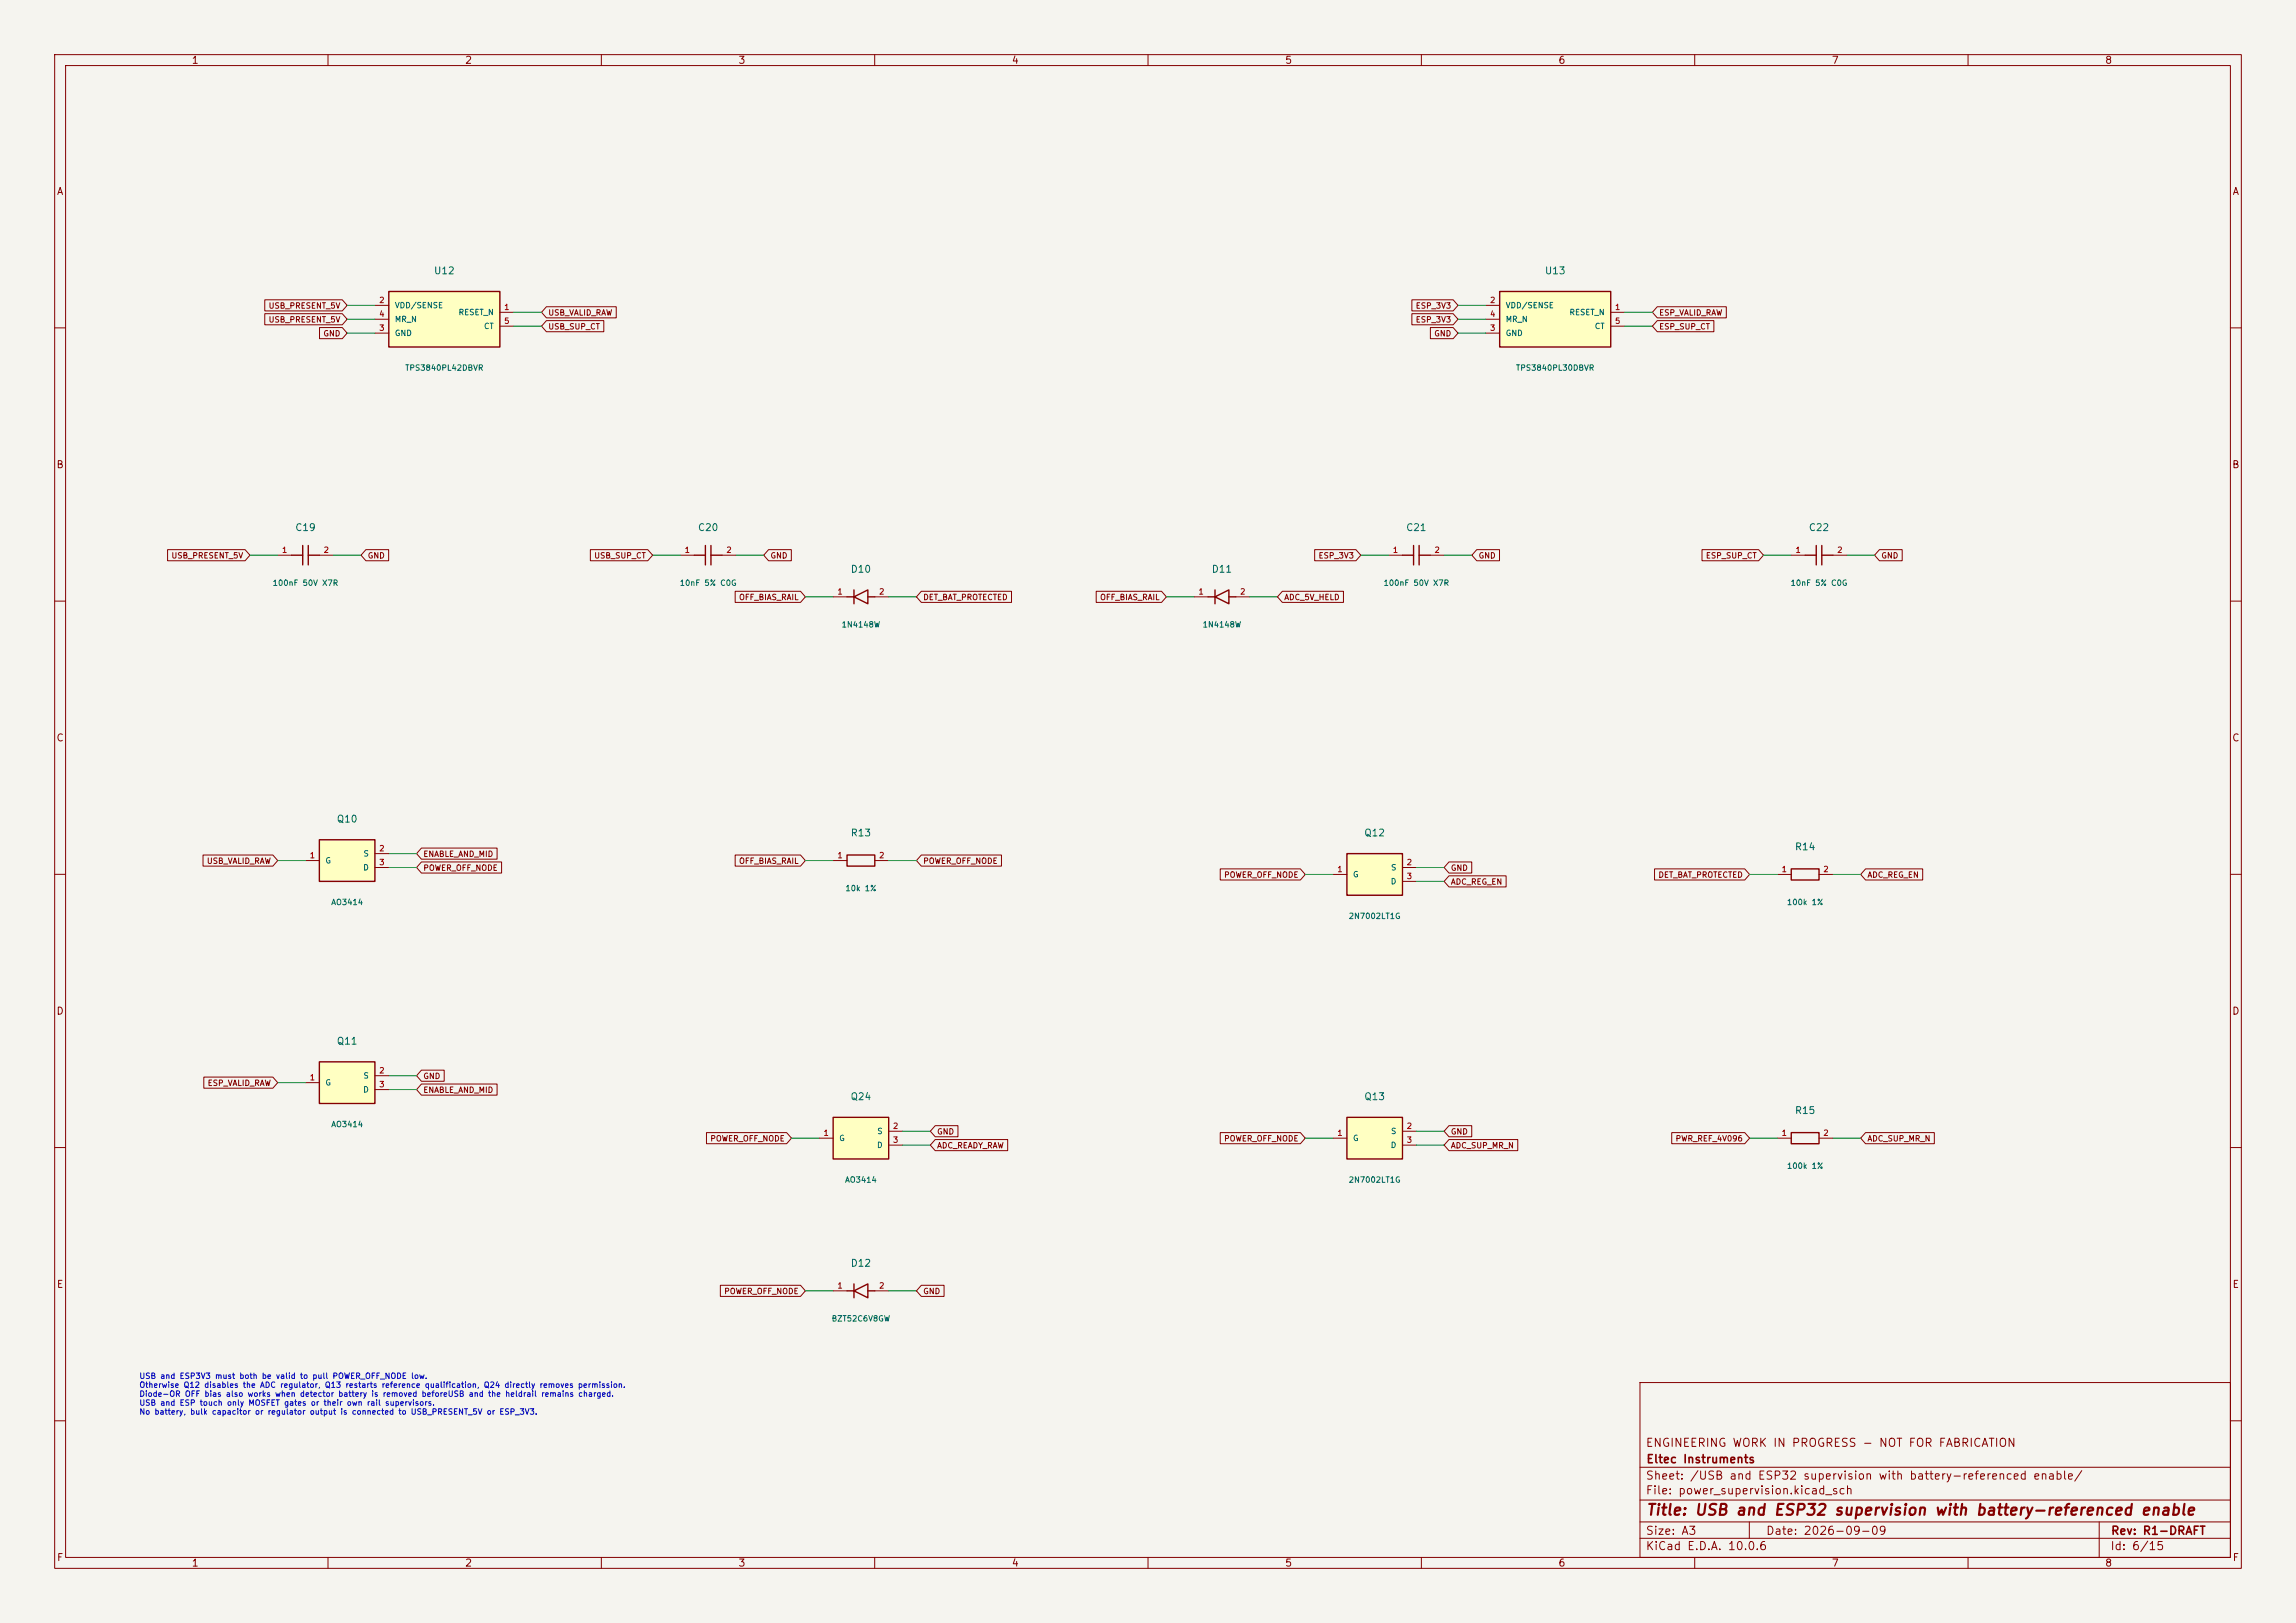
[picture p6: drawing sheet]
<svg xmlns="http://www.w3.org/2000/svg" width="420mm" height="297mm" viewBox="0 0 420 297" stroke-linecap="round" stroke-linejoin="round" font-family="sans-serif">
<defs><g id="words">
<text font-size="2" fill="#840000" x="301" y="277.8">Title: USB and ESP32 supervision with battery-referenced enable</text>
<g font-size="1.5" fill="#840000">
<text x="300.9" y="265.1">ENGINEERING WORK IN PROGRESS - NOT FOR FABRICATION</text>
<text x="301" y="268.1">Eltec Instruments</text>
<text x="300.9" y="273.8">File: power_supervision.kicad_sch</text>
<text x="300.9" y="271.1">Sheet: /USB and ESP32 supervision with battery-referenced enable/</text>
<text x="300.9" y="281.2">Size: A3</text>
<text x="322.9" y="281.2">Date: 2026-09-09</text>
<text x="386" y="281.2">Rev: R1-DRAFT</text>
<text x="300.9" y="284">KiCad E.D.A. 10.0.6</text>
<text x="385.9" y="284">Id: 6/15</text>
</g>
<g font-size="1.3" fill="#840000">
<text x="35" y="12">1</text>
<text x="85" y="12">2</text>
<text x="135" y="12">3</text>
<text x="185" y="12">4</text>
<text x="235" y="12">5</text>
<text x="285" y="12">6</text>
<text x="335" y="12">7</text>
<text x="385" y="12">8</text>
<text x="10.3" y="36">A</text>
<text x="408.3" y="36">A</text>
<text x="10.2" y="86">B</text>
<text x="408.2" y="86">B</text>
<text x="10.2" y="136">C</text>
<text x="408.2" y="136">C</text>
<text x="10.2" y="186">D</text>
<text x="408.2" y="186">D</text>
<text x="10.3" y="236">E</text>
<text x="408.3" y="236">E</text>
<text x="10.3" y="286">F</text>
<text x="35" y="287">1</text>
<text x="85" y="287">2</text>
<text x="135" y="287">3</text>
<text x="185" y="287">4</text>
<text x="235" y="287">5</text>
<text x="285" y="287">6</text>
<text x="335" y="287">7</text>
<text x="385" y="287">8</text>
<text x="408.3" y="286">F</text>
</g>
<g font-size="1.3" fill="#006464">
<text x="79.3" y="50.5">U12</text>
<text x="282.5" y="50.5">U13</text>
<text x="53.9" y="97.5">C19</text>
<text x="127.6" y="97.5">C20</text>
<text x="257.1" y="97.5">C21</text>
<text x="330.8" y="97.5">C22</text>
<text x="155.5" y="105.1">D10</text>
<text x="221.5" y="105.1">D11</text>
<text x="61.5" y="150.8">Q10</text>
<text x="155.5" y="153.4">R13</text>
<text x="249.5" y="153.4">Q12</text>
<text x="328.2" y="155.9">R14</text>
<text x="61.5" y="191.5">Q11</text>
<text x="155.5" y="201.6">Q24</text>
<text x="249.5" y="201.6">Q13</text>
<text x="328.2" y="204.2">R15</text>
<text x="155.5" y="232.1">D12</text>
</g>
<g font-size="1" fill="#840000">
<text x="49" y="56.7">USB_PRESENT_5V</text>
<text x="49" y="59.3">USB_PRESENT_5V</text>
<text x="100.2" y="58">USB_VALID_RAW</text>
<text x="258.9" y="56.7">ESP_3V3</text>
<text x="258.9" y="59.3">ESP_3V3</text>
<text x="303.4" y="58">ESP_VALID_RAW</text>
<text x="59.1" y="61.8">GND</text>
<text x="100.2" y="60.5">USB_SUP_CT</text>
<text x="262.3" y="61.8">GND</text>
<text x="303.4" y="60.5">ESP_SUP_CT</text>
<text x="31.3" y="102.4">USB_PRESENT_5V</text>
<text x="67.2" y="102.4">GND</text>
<text x="108.6" y="102.4">USB_SUP_CT</text>
<text x="140.8" y="102.4">GND</text>
<text x="241.1" y="102.4">ESP_3V3</text>
<text x="270.4" y="102.4">GND</text>
<text x="311.9" y="102.4">ESP_SUP_CT</text>
<text x="344" y="102.4">GND</text>
<text x="135.1" y="110.1">OFF_BIAS_RAIL</text>
<text x="168.8" y="110.1">DET_BAT_PROTECTED</text>
<text x="201.1" y="110.1">OFF_BIAS_RAIL</text>
<text x="234.8" y="110.1">ADC_5V_HELD</text>
<text x="37.7" y="158.3">USB_VALID_RAW</text>
<text x="77.3" y="157.1">ENABLE_AND_MID</text>
<text x="77.3" y="159.6">POWER_OFF_NODE</text>
<text x="135.1" y="158.3">OFF_BIAS_RAIL</text>
<text x="168.8" y="158.3">POWER_OFF_NODE</text>
<text x="223.8" y="160.9">POWER_OFF_NODE</text>
<text x="265.3" y="159.6">GND</text>
<text x="303.3" y="160.9">DET_BAT_PROTECTED</text>
<text x="341.5" y="160.9">ADC_REG_EN</text>
<text x="265.3" y="162.1">ADC_REG_EN</text>
<text x="77.3" y="197.7">GND</text>
<text x="37.9" y="199">ESP_VALID_RAW</text>
<text x="77.3" y="200.2">ENABLE_AND_MID</text>
<text x="129.8" y="209.1">POWER_OFF_NODE</text>
<text x="171.3" y="207.9">GND</text>
<text x="223.8" y="209.1">POWER_OFF_NODE</text>
<text x="265.3" y="207.9">GND</text>
<text x="306.4" y="209.1">PWR_REF_4V096</text>
<text x="341.5" y="209.1">ADC_SUP_MR_N</text>
<text x="171.3" y="210.4">ADC_READY_RAW</text>
<text x="265.3" y="210.4">ADC_SUP_MR_N</text>
<text x="132.4" y="237.1">POWER_OFF_NODE</text>
<text x="168.8" y="237.1">GND</text>
</g>
<g font-size="1" fill="#a90000">
<text x="69.3" y="55.7">2</text>
<text x="69.3" y="58.2">4</text>
<text x="92.1" y="57">1</text>
<text x="92.1" y="59.5">5</text>
<text x="272.5" y="55.7">2</text>
<text x="272.5" y="58.2">4</text>
<text x="295.3" y="57">1</text>
<text x="295.3" y="59.5">5</text>
<text x="69.3" y="60.8">3</text>
<text x="272.5" y="60.8">3</text>
<text x="51.5" y="101.4">1</text>
<text x="59.1" y="101.4">2</text>
<text x="125.1" y="101.4">1</text>
<text x="132.8" y="101.4">2</text>
<text x="254.7" y="101.4">1</text>
<text x="262.3" y="101.4">2</text>
<text x="328.3" y="101.4">1</text>
<text x="336" y="101.4">2</text>
<text x="153.1" y="109">1</text>
<text x="160.7" y="109">2</text>
<text x="219.1" y="109">1</text>
<text x="226.7" y="109">2</text>
<text x="56.6" y="157.3">1</text>
<text x="69.3" y="156">2</text>
<text x="69.3" y="158.6">3</text>
<text x="153.1" y="157.3">1</text>
<text x="160.7" y="157.3">2</text>
<text x="244.5" y="159.8">1</text>
<text x="257.2" y="158.6">2</text>
<text x="257.2" y="161.1">3</text>
<text x="325.8" y="159.8">1</text>
<text x="333.4" y="159.8">2</text>
<text x="56.6" y="197.9">1</text>
<text x="69.3" y="196.7">2</text>
<text x="69.3" y="199.2">3</text>
<text x="150.5" y="208.1">1</text>
<text x="163.2" y="206.8">2</text>
<text x="163.2" y="209.4">3</text>
<text x="244.5" y="208.1">1</text>
<text x="257.2" y="206.8">2</text>
<text x="257.2" y="209.4">3</text>
<text x="325.8" y="208.1">1</text>
<text x="333.4" y="208.1">2</text>
<text x="153.1" y="236">1</text>
<text x="160.7" y="236">2</text>
</g>
<g font-size="1" fill="#006464">
<text x="72.1" y="56.6">VDD/SENSE</text>
<text x="72.1" y="59.2">MR_N</text>
<text x="83.8" y="57.9">RESET_N</text>
<text x="275.3" y="56.6">VDD/SENSE</text>
<text x="275.3" y="59.2">MR_N</text>
<text x="287" y="57.9">RESET_N</text>
<text x="72.1" y="61.7">GND</text>
<text x="88.4" y="60.5">CT</text>
<text x="275.3" y="61.7">GND</text>
<text x="291.6" y="60.5">CT</text>
<text x="74" y="68.1">TPS3840PL42DBVR</text>
<text x="277.2" y="68.1">TPS3840PL30DBVR</text>
<text x="49.8" y="107.4">100nF 50V X7R</text>
<text x="124.2" y="107.4">10nF 5% C0G</text>
<text x="253" y="107.4">100nF 50V X7R</text>
<text x="327.4" y="107.4">10nF 5% C0G</text>
<text x="153.8" y="115.1">1N4148W</text>
<text x="219.9" y="115.1">1N4148W</text>
<text x="59.4" y="158.2">G</text>
<text x="66.3" y="159.5">D</text>
<text x="66.4" y="157">S</text>
<text x="247.4" y="160.8">G</text>
<text x="254.4" y="159.5">S</text>
<text x="60.5" y="165.9">AO3414</text>
<text x="154.5" y="163.3">10k 1%</text>
<text x="254.3" y="162.1">D</text>
<text x="326.8" y="165.9">100k 1%</text>
<text x="246.6" y="168.4">2N7002LT1G</text>
<text x="66.4" y="197.6">S</text>
<text x="59.4" y="198.9">G</text>
<text x="66.3" y="200.2">D</text>
<text x="60.5" y="206.5">AO3414</text>
<text x="153.4" y="209">G</text>
<text x="160.4" y="207.8">S</text>
<text x="247.4" y="209">G</text>
<text x="254.4" y="207.8">S</text>
<text x="160.3" y="210.3">D</text>
<text x="254.3" y="210.3">D</text>
<text x="326.8" y="214.1">100k 1%</text>
<text x="154.5" y="216.7">AO3414</text>
<text x="246.6" y="216.7">2N7002LT1G</text>
<text x="152" y="242.1">BZT52C6V8GW</text>
</g>
<g font-size="1" fill="#0000c2">
<text x="25.4" y="252.6">USB and ESP3V3 must both be valid to pull POWER_OFF_NODE low.</text>
<text x="25.4" y="254.2">Otherwise Q12 disables the ADC regulator, Q13 restarts reference qualification, Q24 directly removes permission.</text>
<text x="25.4" y="255.8">Diode-OR OFF bias also works when detector battery is removed beforeUSB and the heldrail remains charged.</text>
<text x="25.4" y="257.5">USB and ESP touch only MOSFET gates or their own rail supervisors.</text>
<text x="25.4" y="259.1">No battery, bulk capacitor or regulator output is connected to USB_PRESENT_5V or ESP_3V3.</text>
</g>
</g></defs>
<path d="M0 0h420v297h-420z" fill="#f5f4ef" stroke="#f5f4ef" stroke-width=".18"/>
<g fill="none" stroke="#840000" stroke-width=".18">
<path d="M10 10h400v277h-400zM12 12h396v273h-396zM60 10v2M110 10v2M160 10v2M210 10v2M260 10v2M310 10v2M360 10v2M10 60h2M408 60h2M10 110h2"/>
<path d="M408 110h2M10 160h2M408 160h2M10 210h2M408 210h2M300 253h108v32h-108zM10 260h2M300 278.5h108M300 274.5h108M300 268.5h108M320 278.5v3M384 278.5v6.5"/>
<path d="M408 260h2M60 285v2M110 285v2M160 285v2M210 285v2M260 285v2M300 281.5h108M310 285v2M360 285v2"/>
</g>
<path d="M58.4 153.7h10.2v7.6h-10.2z" fill="#ffffc2"/>
<path d="M221 109.2h1.2M222.2 109.2l2.6-1.2v2.5zM222.2 108v2.5M224.8 109.2h1.3M58.4 153.7h10.2v7.6h-10.2z" fill="none" stroke="#840000" stroke-width=".25"/>
<path d="M218.4 109.2h2.6M226.1 109.2h2.5M55.9 157.5h2.5M68.6 156.2h2.5M68.6 158.8h2.5" fill="none" stroke="#840000" stroke-width=".18"/>
<path d="M152.4 204.5h10.2v7.6h-10.2z" fill="#ffffc2"/>
<g fill="none" stroke="#840000" stroke-width=".25">
<path d="M55.4 99.8v3.6M56.4 99.8v3.6M258.6 99.8v3.6M259.6 99.8v3.6M53.3 101.6h2.1M56.4 101.6h2M154.9 109.2h1.3M156.2 109.2l2.5-1.2v2.5zM156.2 108v2.5M158.7 109.2h1.3M256.5 101.6h2.1M259.6 101.6h2"/>
<path d="M327.7 159h5v2h-5zM152.4 204.5h10.2v7.6h-10.2z"/>
</g>
<path d="M50.8 101.6h2.5M58.4 101.6h2.6M152.4 109.2h2.5M160 109.2h2.6M254 101.6h2.5M261.6 101.6h2.6M325.1 160h2.6M332.7 160h2.6M149.9 208.3h2.5M162.6 207h2.5M162.6 209.6h2.5" fill="none" stroke="#840000" stroke-width=".18"/>
<path d="M58.4 194.3h10.2v7.6h-10.2z" fill="#ffffc2"/>
<path d="M58.4 194.3h10.2v7.6h-10.2zM154.9 236.2h1.3M156.2 236.2l2.5-1.3v2.6zM156.2 234.9v2.6M158.7 236.2h1.3" fill="none" stroke="#840000" stroke-width=".25"/>
<path d="M55.9 198.1h2.5M68.6 196.9h2.5M68.6 199.4h2.5M152.4 236.2h2.5M160 236.2h2.6" fill="none" stroke="#840000" stroke-width=".18"/>
<path d="M246.4 204.5h10.1v7.6h-10.1z" fill="#ffffc2"/>
<path d="M246.4 204.5h10.1v7.6h-10.1z" fill="none" stroke="#840000" stroke-width=".25"/>
<path d="M243.8 208.3h2.6M256.5 207h2.6M256.5 209.6h2.6" fill="none" stroke="#840000" stroke-width=".18"/>
<path d="M274.3 53.3h20.3v10.2h-20.3z" fill="#ffffc2"/>
<path d="M274.3 53.3h20.3v10.2h-20.3zM332.2 99.8v3.6M333.2 99.8v3.6M330.2 101.6h2M333.2 101.6h2.1" fill="none" stroke="#840000" stroke-width=".25"/>
<path d="M271.8 55.9h2.5M271.8 58.4h2.5M294.6 57.2h2.6M294.6 59.7h2.6M271.8 61h2.5M327.7 101.6h2.5M335.3 101.6h2.5" fill="none" stroke="#840000" stroke-width=".18"/>
<path d="M71.1 53.3h20.3v10.2h-20.3z" fill="#ffffc2"/>
<path d="M71.1 53.3h20.3v10.2h-20.3zM129 99.8v3.6M130 99.8v3.6M127 101.6h2M130 101.6h2.1M154.9 156.5h5.1v2h-5.1z" fill="none" stroke="#840000" stroke-width=".25"/>
<path d="M68.6 55.9h2.5M68.6 58.4h2.5M91.4 57.2h2.6M91.4 59.7h2.6M68.6 61h2.5M124.5 101.6h2.5M132.1 101.6h2.5M152.4 157.5h2.5M160 157.5h2.6" fill="none" stroke="#840000" stroke-width=".18"/>
<path d="M246.4 156.2h10.1v7.6h-10.1z" fill="#ffffc2"/>
<path d="M246.4 156.2h10.1v7.6h-10.1zM327.7 207.3h5v2h-5z" fill="none" stroke="#840000" stroke-width=".25"/>
<g fill="none" stroke="#840000" stroke-width=".18">
<path d="M48.4 54.9h14.2l.9 1-.9 1h-14.2zM48.4 57.4h14.2l.9 1-.9 1h-14.2zM58.4 59.9h4.2l.9 1.1-.9 1h-4.2zM99.9 56.1h12.8v2.1h-12.8l-.8-1zM99.9 58.7h10.6v2h-10.6l-.8-1zM258.3 54.9h7.5l.9 1-.9 1h-7.5zM258.3 57.4h7.5l.9 1-.9 1h-7.5zM261.6 59.9h4.2l.9 1.1-.9 1h-4.2zM303.1 58.7h10.4v2h-10.4l-.8-1zM303.1 56.1h12.7v2.1h-12.7l-.8-1zM30.7 100.6h14.1l.9 1-.9 1h-14.1zM66.9 100.6h4.2v2h-4.2l-.9-1z"/>
<path d="M108 100.6h10.5l.9 1-.9 1h-10.5zM134.5 108.2h11.9l.9 1-.9 1h-11.9zM140.6 100.6h4.2v2h-4.2l-.9-1zM168.5 108.2h16.5v2h-16.5l-.9-1zM200.5 108.2h12l.9 1-.9 1h-12zM234.6 108.2h11.1v2h-11.1l-.9-1zM240.5 100.6h7.5l.9 1-.9 1h-7.5zM270.1 100.6h4.2v2h-4.2l-.9-1zM311.3 100.6h10.4l.9 1-.9 1h-10.4zM343.8 100.6h4.2v2h-4.2l-.9-1zM37.1 156.5h12.8l.9 1-.9 1h-12.8zM77.1 155.2h13.8v2h-13.8l-.9-1z"/>
<path d="M77.1 157.7h14.7v2.1h-14.7l-.9-1zM134.5 156.5h11.9l.9 1-.9 1h-11.9zM168.5 156.5h14.7v2h-14.7l-.9-1zM223.2 159h14.7l.9 1-.9 1h-14.7zM256.5 158.8h2.6M265 157.7h4.2v2.1h-4.2l-.8-1zM302.7 159h16.5l.8 1-.8 1h-16.5zM341.2 159h10.5v2h-10.5l-.8-1zM243.8 160h2.6M256.5 161.3h2.6M265 160.3h10.5v2h-10.5l-.8-1zM37.3 197.1h12.6l.9 1-.9 1h-12.6z"/>
<path d="M77.1 198.4h13.8v2h-13.8l-.9-1zM77.1 195.8h4.2v2.1h-4.2l-.9-1zM129.2 207.3h14.7l.9 1-.9 1h-14.7zM171.1 208.5h13.2v2.1h-13.2l-.9-1zM171.1 206h4.1v2h-4.1l-.9-1zM223.2 207.3h14.7l.9 1-.9 1h-14.7zM265 208.5h12.6v2.1h-12.6l-.8-1zM265 206h4.2v2h-4.2l-.8-1zM305.8 207.3h13.4l.8 1-.8 1h-13.4zM325.1 208.3h2.6M332.7 208.3h2.6M341.2 207.3h12.6v2h-12.6l-.8-1z"/>
<path d="M131.8 235.2h14.6l.9 1-.9 1h-14.6zM168.5 235.2h4.2v2h-4.2l-.9-1z"/>
</g>
<g fill="none" stroke="#009600" stroke-width=".18">
<path d="M63.5 55.9h5.1M63.5 58.4h5.1M94 57.2h5.1M94 59.7h5.1M266.7 55.9h5.1M266.7 58.4h5.1M297.2 57.2h5.1M297.2 59.7h5.1M63.5 61h5.1M266.7 61h5.1M45.7 101.6h5.1M61 101.6h5"/>
<path d="M119.4 101.6h5.1M134.6 101.6h5.1M147.3 109.2h5.1M162.6 109.2h5M213.4 109.2h5M228.6 109.2h5.1M248.9 101.6h5.1M264.2 101.6h5M322.6 101.6h5.1M337.8 101.6h5.1M50.8 157.5h5.1M71.1 156.2h5.1"/>
<path d="M71.1 158.8h5.1M147.3 157.5h5.1M162.6 157.5h5M259.1 158.8h5.1M238.8 160h5M259.1 161.3h5.1M320 160h5.1M335.3 160h5.1M50.8 198.1h5.1M71.1 196.9h5.1M71.1 199.4h5.1M144.8 208.3h5.1"/>
<path d="M165.1 209.6h5.1M165.1 207h5.1M238.8 208.3h5M259.1 209.6h5.1M259.1 207h5.1M320 208.3h5.1M335.3 208.3h5.1M147.3 236.2h5.1M162.6 236.2h5"/>
</g>
<use href="#words"/>
</svg>
